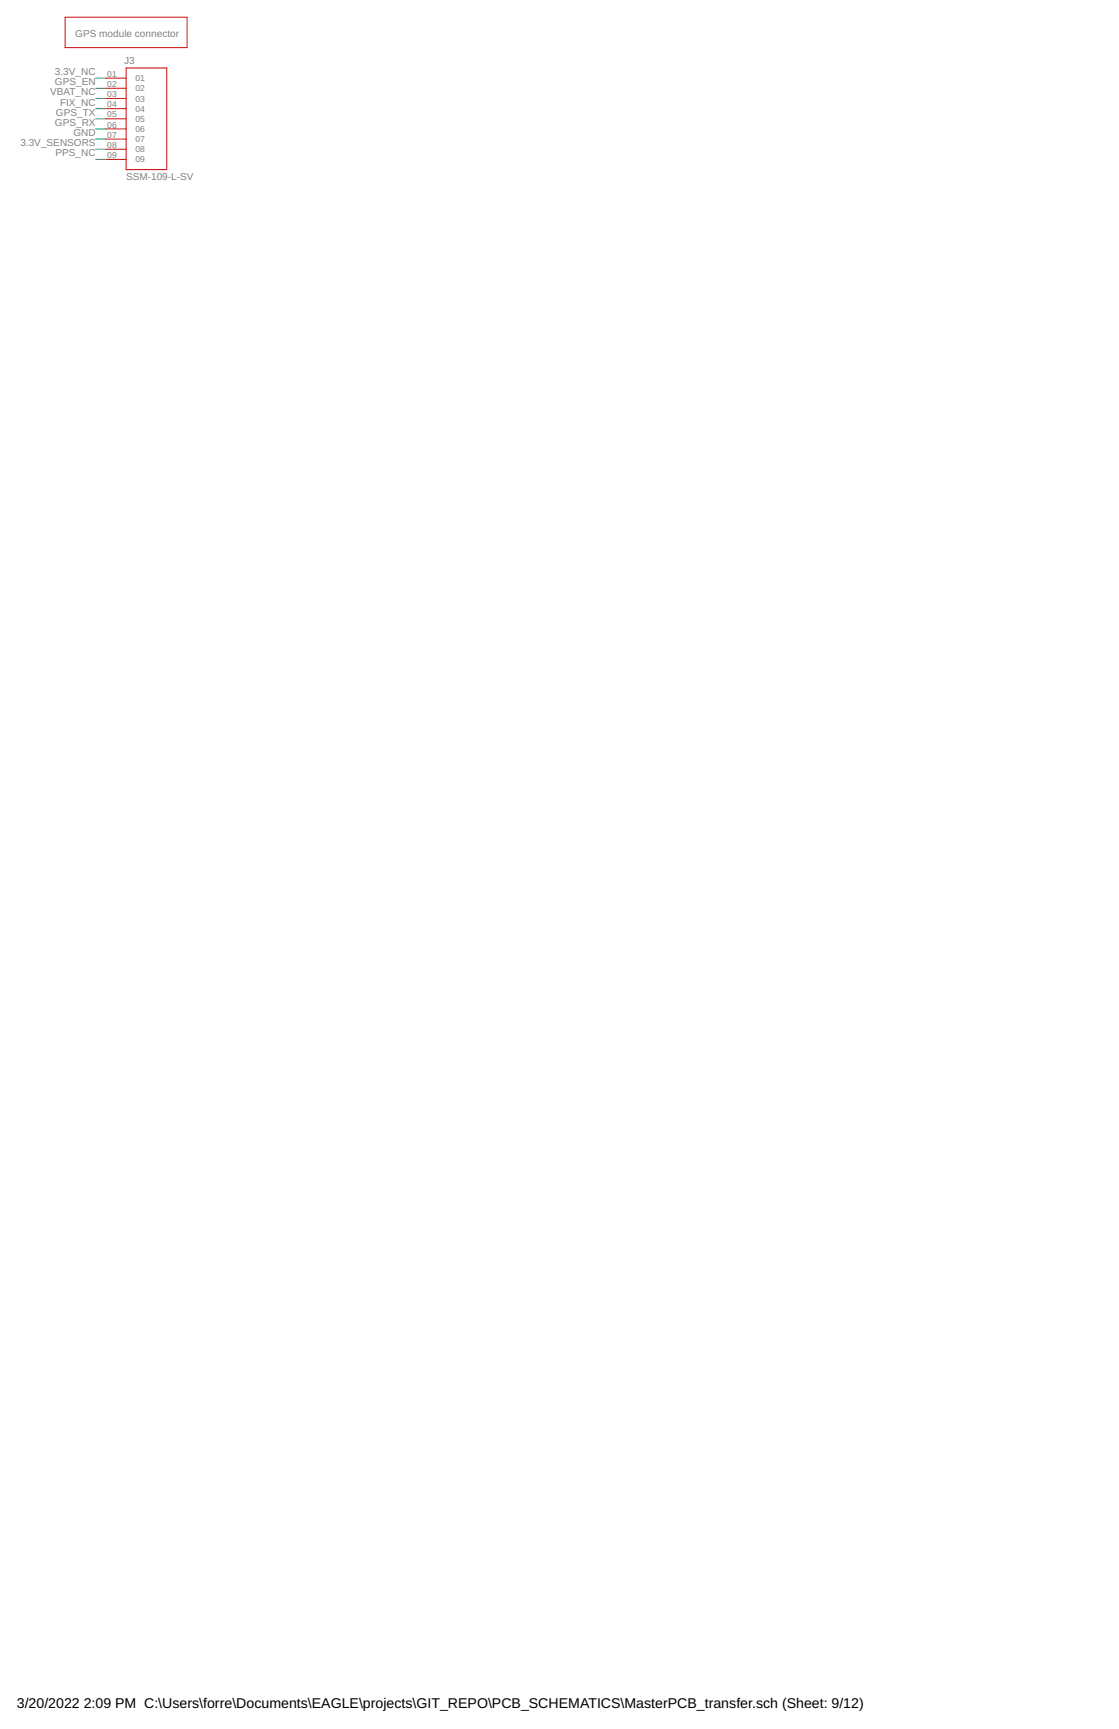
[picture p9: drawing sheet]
<svg xmlns="http://www.w3.org/2000/svg" width="279mm" height="432mm" viewBox="0 0 279 432" stroke-linecap="round" stroke-linejoin="round" font-family="sans-serif">
<defs><g id="words">
<g font-size="3.5">
<text x="4.2" y="426.6">3/20/2022</text>
<text x="20.9" y="426.6">2:09 PM C:\Users\forre\Documents\EAGLE\projects\GIT_REPO\PCB_SCHEMATICS\MasterPCB_transfer.sch (Sheet: 9/12)</text>
</g>
<g font-size="2.5" fill="#808080">
<text x="18.8" y="9.4">GPS module connector</text>
<text x="31" y="15.9">J3</text>
<text x="12.5" y="23.8">VBAT_NC</text>
<text x="13.7" y="18.8">3.3V_NC</text>
<text x="13.7" y="21.3">GPS_EN</text>
<text x="14" y="28.9">GPS_TX</text>
<text x="15" y="26.4">FIX_NC</text>
<text x="13.7" y="31.4">GPS_RX</text>
<text x="18.3" y="34">GND</text>
<text x="5.1" y="36.5">3.3V_SENSORS</text>
<text x="13.9" y="39.1">PPS_NC</text>
<text x="31.5" y="44.9">SSM-109-L-SV</text>
</g>
<g font-size="2.1" fill="#808080">
<text x="26.8" y="19.2">01</text>
<text x="26.8" y="21.7">02</text>
<text x="33.8" y="20.3">01</text>
<text x="33.8" y="22.8">02</text>
<text x="26.8" y="24.2">03</text>
<text x="26.8" y="26.8">04</text>
<text x="26.8" y="29.3">05</text>
<text x="33.8" y="25.4">03</text>
<text x="33.8" y="27.9">04</text>
<text x="26.8" y="31.8">06</text>
<text x="26.8" y="34.4">07</text>
<text x="33.8" y="30.4">05</text>
<text x="33.8" y="33">06</text>
<text x="33.8" y="35.5">07</text>
<text x="26.8" y="36.9">08</text>
<text x="26.8" y="39.5">09</text>
<text x="33.8" y="38">08</text>
<text x="33.8" y="40.6">09</text>
</g>
</g></defs>
<path d="M16.3 4.3h30.4v7.6h-30.4zM26.4 19.5h5.1M31.5 17h10.1v25.4h-10.1zM26.4 22.1h5.1M26.4 24.6h5.1M26.4 27.1h5.1M26.4 29.7h5.1M26.4 32.2h5.1M26.4 34.7h5.1M26.4 37.3h5.1M26.4 39.8h5.1" fill="none" stroke="#c90d0c" stroke-width=".25"/>
<path d="M23.9 19.5h2.5M23.9 22.1h2.5M23.9 24.6h2.5M23.9 29.7h2.5M23.9 27.1h2.5M23.9 32.2h2.5M23.9 34.7h2.5M23.9 37.3h2.5M23.9 39.8h2.5" fill="none" stroke="#0dab76" stroke-width=".25"/>
<use href="#words"/>
</svg>
